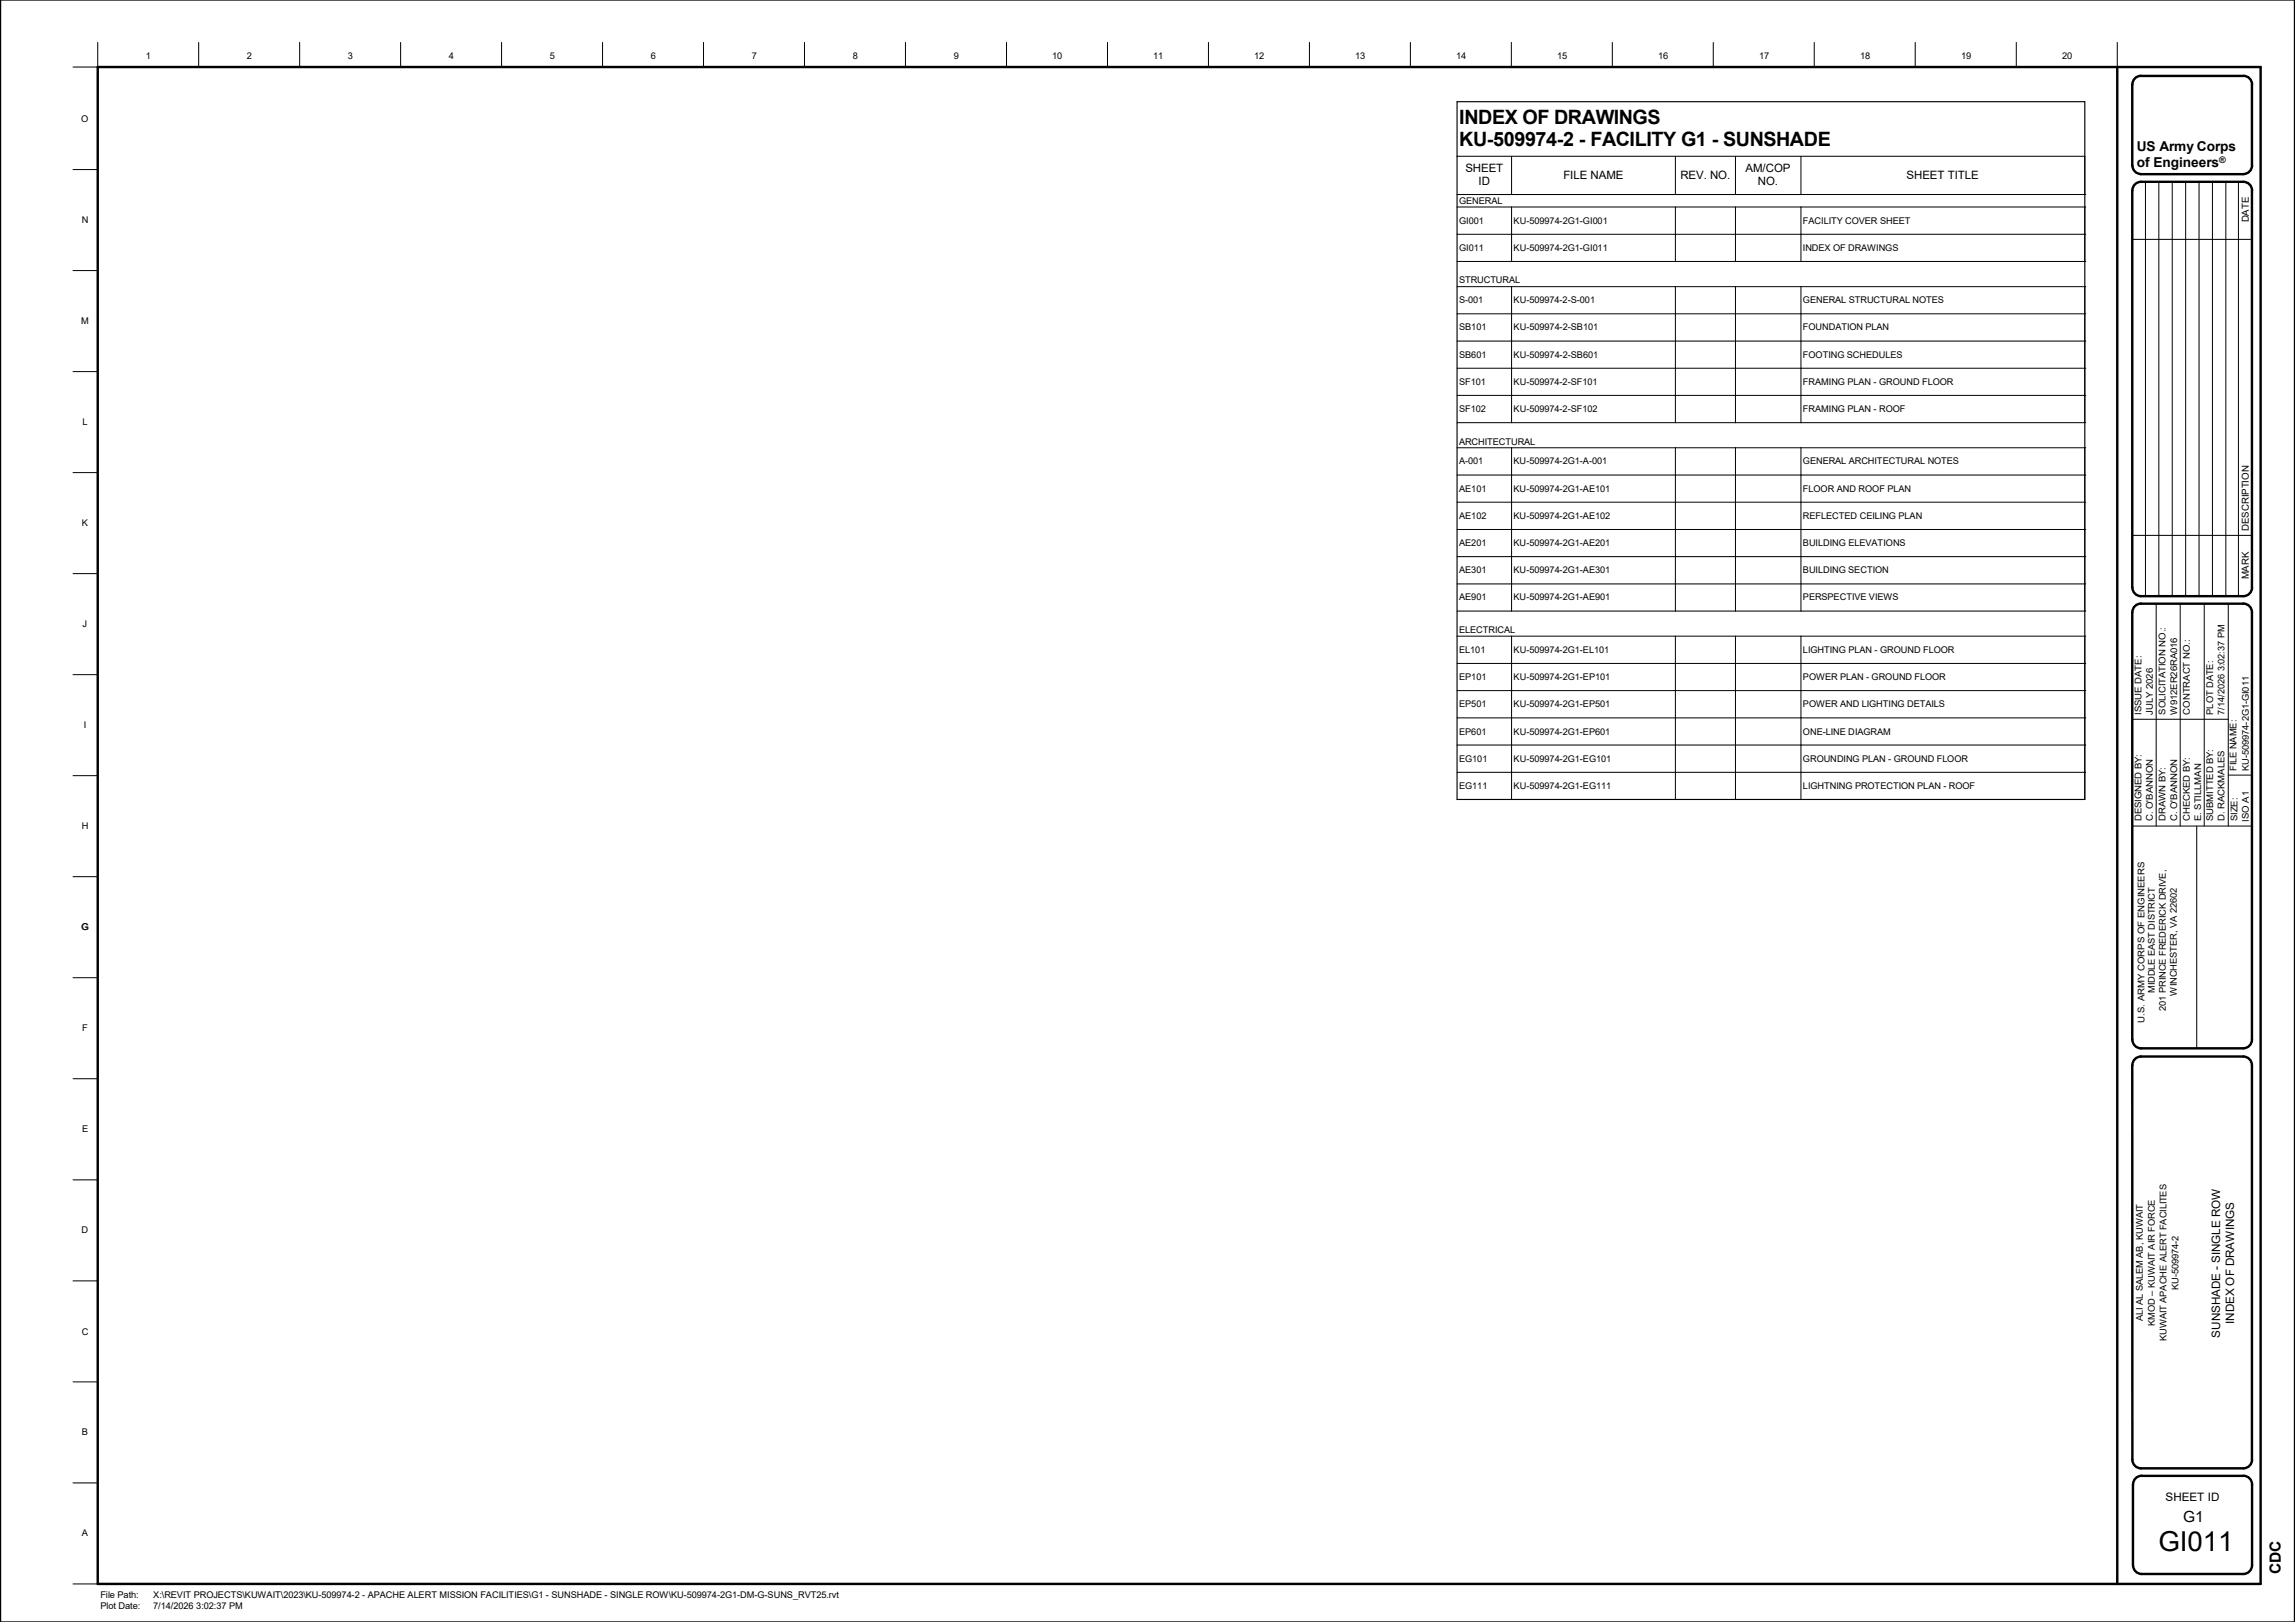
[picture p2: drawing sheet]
<svg xmlns="http://www.w3.org/2000/svg" width="841mm" height="594mm" viewBox="0 0 841 594" stroke-linecap="round" stroke-linejoin="round" font-family="sans-serif">
<defs><g id="words">
<text font-size="10.1" x="791" y="567.9">GI011</text>
<g font-size="7.2">
<text x="534.8" y="45.4">INDEX OF DRAWINGS</text>
<text x="534.8" y="53.5">KU-509974-2 - FACILITY G1 - SUNSHADE</text>
</g>
<g font-size="5.6">
<text x="800.1" y="557.4">G1</text>
<text x="835.9" y="576.7" transform="rotate(-90 835.9 576.7)">CDC</text>
</g>
<g font-size="5">
<text x="783.1" y="55.5">US Army Corps</text>
<text x="783.1" y="61.3">of Engineers</text>
</g>
<g font-size="4.3">
<text x="818.7" y="484.8" transform="rotate(-90 818.7 484.8)">INDEX OF DRAWINGS</text>
<text x="813.6" y="489.9" transform="rotate(-90 813.6 489.9)">SUNSHADE - SINGLE ROW</text>
<text x="793.6" y="549.7">SHEET ID</text>
</g>
<g font-size="4.2">
<text x="537" y="63.2">SHEET</text>
<text x="572.9" y="65.6">FILE NAME</text>
<text x="615.8" y="65.6">REV. NO.</text>
<text x="639.7" y="63.2">AM/COP</text>
<text x="698.7" y="65.6">SHEET TITLE</text>
<text x="541.8" y="67.9">ID</text>
<text x="644.2" y="67.9">NO.</text>
</g>
<g font-size="3.5">
<text x="824.1" y="81.4" transform="rotate(-90 824.1 81.4)">DATE</text>
<text x="824.1" y="194.4" transform="rotate(-90 824.1 194.4)">DESCRIPTION</text>
<text x="824.1" y="212.2" transform="rotate(-90 824.1 212.2)">MARK</text>
</g>
<g font-size="3.4">
<text x="53.5" y="21.5">1</text>
<text x="90.5" y="21.5">2</text>
<text x="127.5" y="21.5">3</text>
<text x="164.5" y="21.5">4</text>
<text x="201.5" y="21.5">5</text>
<text x="238.5" y="21.5">6</text>
<text x="275.5" y="21.5">7</text>
<text x="312.5" y="21.5">8</text>
<text x="349.5" y="21.5">9</text>
<text x="385.6" y="21.5">10</text>
<text x="422.6" y="21.5">11</text>
<text x="459.6" y="21.5">12</text>
<text x="496.6" y="21.5">13</text>
<text x="533.7" y="21.5">14</text>
<text x="570.7" y="21.5">15</text>
<text x="607.7" y="21.5">16</text>
<text x="644.7" y="21.5">17</text>
<text x="681.7" y="21.5">18</text>
<text x="718.7" y="21.5">19</text>
<text x="755.7" y="21.5">20</text>
<text x="29.8" y="44.6">O</text>
<text x="534.7" y="74.6">GENERAL</text>
<text x="29.9" y="81.6">N</text>
<text x="534.7" y="81.9">GI001</text>
<text x="554.7" y="81.9">KU-509974-2G1-GI001</text>
<text x="660.7" y="81.9">FACILITY COVER SHEET</text>
<text x="534.7" y="91.9">GI011</text>
<text x="554.7" y="91.9">KU-509974-2G1-GI011</text>
<text x="660.7" y="91.9">INDEX OF DRAWINGS</text>
<text x="534.7" y="103.8">STRUCTURAL</text>
<text x="534.7" y="111">S-001</text>
<text x="554.7" y="111">KU-509974-2-S-001</text>
<text x="660.7" y="111">GENERAL STRUCTURAL NOTES</text>
<text x="29.8" y="118.6">M</text>
<text x="534.7" y="121">SB101</text>
<text x="554.7" y="121">KU-509974-2-SB101</text>
<text x="660.7" y="121">FOUNDATION PLAN</text>
<text x="534.7" y="131">SB601</text>
<text x="554.7" y="131">KU-509974-2-SB601</text>
<text x="660.7" y="131">FOOTING SCHEDULES</text>
<text x="534.7" y="141">SF101</text>
<text x="554.7" y="141">KU-509974-2-SF101</text>
<text x="660.7" y="141">FRAMING PLAN - GROUND FLOOR</text>
<text x="30.2" y="155.6">L</text>
<text x="534.7" y="150.9">SF102</text>
<text x="554.7" y="150.9">KU-509974-2-SF102</text>
<text x="660.7" y="150.9">FRAMING PLAN - ROOF</text>
<text x="534.7" y="162.8">ARCHITECTURAL</text>
<text x="534.7" y="170.1">A-001</text>
<text x="554.7" y="170.1">KU-509974-2G1-A-001</text>
<text x="660.7" y="170.1">GENERAL ARCHITECTURAL NOTES</text>
<text x="534.7" y="180.1">AE101</text>
<text x="554.7" y="180.1">KU-509974-2G1-AE101</text>
<text x="660.7" y="180.1">FLOOR AND ROOF PLAN</text>
<text x="534.7" y="190">AE102</text>
<text x="554.7" y="190">KU-509974-2G1-AE102</text>
<text x="660.7" y="190">REFLECTED CEILING PLAN</text>
<text x="30" y="192.6">K</text>
<text x="534.7" y="200">AE201</text>
<text x="554.7" y="200">KU-509974-2G1-AE201</text>
<text x="660.7" y="200">BUILDING ELEVATIONS</text>
<text x="534.7" y="210">AE301</text>
<text x="554.7" y="210">KU-509974-2G1-AE301</text>
<text x="660.7" y="210">BUILDING SECTION</text>
<text x="534.7" y="219.9">AE901</text>
<text x="554.7" y="219.9">KU-509974-2G1-AE901</text>
<text x="660.7" y="219.9">PERSPECTIVE VIEWS</text>
<text x="30.3" y="229.6">J</text>
<text x="534.7" y="231.8">ELECTRICAL</text>
<text x="534.7" y="239.1">EL101</text>
<text x="554.7" y="239.1">KU-509974-2G1-EL101</text>
<text x="660.7" y="239.1">LIGHTING PLAN - GROUND FLOOR</text>
<text x="534.7" y="249.1">EP101</text>
<text x="554.7" y="249.1">KU-509974-2G1-EP101</text>
<text x="660.7" y="249.1">POWER PLAN - GROUND FLOOR</text>
<text x="534.7" y="259">EP501</text>
<text x="554.7" y="259">KU-509974-2G1-EP501</text>
<text x="660.7" y="259">POWER AND LIGHTING DETAILS</text>
<text x="784.8" y="261.7" transform="rotate(-90 784.8 261.7)">ISSUE DATE:</text>
<text x="788.9" y="261.7" transform="rotate(-90 788.9 261.7)">JULY 2026</text>
<text x="793.6" y="261.7" transform="rotate(-90 793.6 261.7)">SOLICITATION NO.:</text>
<text x="797.8" y="261.7" transform="rotate(-90 797.8 261.7)">W912ER26RA016</text>
<text x="802.4" y="261.7" transform="rotate(-90 802.4 261.7)">CONTRACT NO.:</text>
<text x="811.1" y="261.7" transform="rotate(-90 811.1 261.7)">PLOT DATE:</text>
<text x="815.2" y="261.7" transform="rotate(-90 815.2 261.7)">7/14/2026 3:02:37 PM</text>
<text x="30.7" y="266.6">I</text>
<text x="534.7" y="269">EP601</text>
<text x="554.7" y="269">KU-509974-2G1-EP601</text>
<text x="660.7" y="269">ONE-LINE DIAGRAM</text>
<text x="534.7" y="279">EG101</text>
<text x="554.7" y="279">KU-509974-2G1-EG101</text>
<text x="660.7" y="279">GROUNDING PLAN - GROUND FLOOR</text>
<text x="819.6" y="282.3" transform="rotate(-90 819.6 282.3)">FILE NAME:</text>
<text x="824.1" y="282.3" transform="rotate(-90 824.1 282.3)">KU-509974-2G1-GI011</text>
<text x="534.7" y="289">EG111</text>
<text x="554.7" y="289">KU-509974-2G1-EG111</text>
<text x="660.7" y="289">LIGHTNING PROTECTION PLAN - ROOF</text>
<text x="29.9" y="303.6">H</text>
<text x="784.8" y="300.8" transform="rotate(-90 784.8 300.8)">DESIGNED BY:</text>
<text x="788.9" y="300.8" transform="rotate(-90 788.9 300.8)">C. O'BANNON</text>
<text x="793.6" y="300.8" transform="rotate(-90 793.6 300.8)">DRAWN BY:</text>
<text x="797.8" y="300.8" transform="rotate(-90 797.8 300.8)">C. O'BANNON</text>
<text x="802.4" y="300.8" transform="rotate(-90 802.4 300.8)">CHECKED BY:</text>
<text x="806.6" y="300.8" transform="rotate(-90 806.6 300.8)">E. STILLMAN</text>
<text x="811.1" y="300.8" transform="rotate(-90 811.1 300.8)">SUBMITTED BY:</text>
<text x="815.2" y="300.8" transform="rotate(-90 815.2 300.8)">D. RACKMALES</text>
<text x="820" y="300.8" transform="rotate(-90 820 300.8)">SIZE:</text>
<text x="824.1" y="300.9" transform="rotate(-90 824.1 300.9)">ISO A1</text>
<text x="29.8" y="340.6">G</text>
<text x="789.7" y="363.8" transform="rotate(-90 789.7 363.8)">MIDDLE EAST DISTRICT</text>
<text x="797.7" y="364.6" transform="rotate(-90 797.7 364.6)">WINCHESTER, VA 22602</text>
<text x="793.7" y="370.2" transform="rotate(-90 793.7 370.2)">201 PRINCE FREDERICK DRIVE,</text>
<text x="30.1" y="377.6">F</text>
<text x="785.8" y="374.5" transform="rotate(-90 785.8 374.5)">U.S. ARMY CORPS OF ENGINEERS</text>
<text x="30.1" y="414.7">E</text>
<text x="29.9" y="451.7">D</text>
<text x="798.3" y="472.5" transform="rotate(-90 798.3 472.5)">KU-509974-2</text>
<text x="785.2" y="483.9" transform="rotate(-90 785.2 483.9)">ALI AL SALEM AB, KUWAIT</text>
<text x="789.7" y="485.6" transform="rotate(-90 789.7 485.6)">KMOD – KUWAIT AIR FORCE</text>
<text x="29.9" y="488.8">C</text>
<text x="794" y="491.3" transform="rotate(-90 794 491.3)">KUWAIT APACHE ALERT FACILITES</text>
<text x="30" y="525.7">B</text>
<text x="30" y="562.7">A</text>
<text x="36.8" y="585.4">File Path:</text>
<text x="56.1" y="585.4">X:\REVIT PROJECTS\KUWAIT\2023\KU-509974-2 - APACHE ALERT MISSION FACILITIES\G1 - SUNSHADE - SINGLE ROW\KU-509974-2G1-DM-G-SUNS_RVT25.rvt</text>
<text x="36.8" y="589.5">Plot Date:</text>
<text x="56.1" y="589.5">7/14/2026 3:02:37 PM</text>
</g>
<text font-size="3.3" x="813.3" y="59.8">®</text>
</g></defs>
<g fill="none" stroke="#000" stroke-width=".37">
<path d="M35.8 15.5v9.1h-9M72.8 15.5v9.1M109.8 15.5v9.1M146.8 15.5v9.1M183.8 15.5v9.1M220.8 15.5v9.1M257.8 15.5v9.1M294.8 15.5v9.1M331.8 15.5v9.1M368.9 15.5v9.1M405.8 15.5v9.1M442.8 15.5v9.1"/>
<path d="M479.8 15.5v9.1M516.8 15.5v9.1M553.8 15.5v9.1M590.8 15.5v9.1M627.8 15.5v9.1M664.8 15.5v9.1M701.8 15.5v9.1M738.9 15.5v9.1M775.9 15.5v9.1M534 57.2h230v14M553.9 57.2v14M614 57.2v14"/>
<path d="M636 57.2v14M660 57.2v14M26.8 62.1h9M553.9 75.8v20M614 75.8v20M636 75.8v20M660 75.8v20M764 75.8h.1M764 71.2h.1M764 75.8h-230M764 71.2h-230M764 75.8v20"/>
<path d="M786.2 66.6v151.8M791.1 66.6v151.8M796 66.6v151.8M800.9 66.6v151.8M805.9 66.6v151.8M810.8 66.6v151.8M815.7 66.6v151.8M820.3 66.6v151.8M26.8 99.1h9M764 95.8h.1M764 85.8h.1M764 95.8h-230"/>
<path d="M764 85.8h-230M781.4 87.7h43.8M553.9 105v49.8M614 105v49.8M636 105v49.8M660 105v49.8M764 114.9h.1M764 105h.1M764 114.9h-230M764 105h-230M764 105v49.8M26.8 136.1h9"/>
<path d="M764 134.9h.1M764 124.9h.1M764 134.9h-230M764 124.9h-230M764 154.8h.1M764 144.8h.1M764 154.8h-230M764 144.8h-230M26.8 173.1h9M553.9 164v59.8M614 164v59.8M636 164v59.8"/>
<path d="M660 164v59.8M764 174h.1M764 164h.1M764 174h-230M764 164h-230M764 164v59.8M764 193.9h.1M764 183.9h.1M764 193.9h-230M764 183.9h-230M781.4 196.1h43.8M26.8 210.1h9"/>
<path d="M764 213.9h.1M764 203.9h.1M764 213.9h-230M764 203.9h-230M553.9 233v59.8M614 233v59.8M636 233v59.8M660 233v59.8M764 233h.1M764 223.8h.1M764 233h-230M764 223.8h-230"/>
<path d="M764 233v59.8M790.2 221.1v81.5M799 221.1v81.5M807.8 221.1v81.5M816.6 221.1v81.5M26.8 247.1h9M764 252.9h.1M764 243h.1M764 252.9h-230M764 243h-230M764 272.9h.1M764 262.9h.1"/>
<path d="M764 272.9h-230M764 262.9h-230M781.4 263.4h35.2M26.8 284.1h9M764 282.9h.1M764 282.9h-230M816.6 283.9h8.6M781.4 302.6h43.8M805 302.6v81.4M26.8 321.1h9M26.8 358.1h9M26.8 395.1h9"/>
<path d="M26.8 432.1h9M26.8 469.1h9M26.8 506.1h9M26.8 543.1h9M26.8 580.1h9"/>
</g>
<g fill="none" stroke="#000" stroke-width=".89">
<path d="M0 0v594.1M841 0v594.1M35.8 24.6h792.6v555.5h-792.6zM775.9 24.6v555.5M781.4 31v29.6M784.6 27.8h37.5M784.6 27.8a3.1 3.1 0 0 0-3.2 3.1M822.1 27.8a3.2 3.2 0 0 1 3.2 3.1l-.1 29.7M781.4 69.8v145.4M781.4 60.6a3.2 3.2 0 0 0 3.2 3.2h37.5M822.1 66.6h-37.5a3.1 3.1 0 0 0-3.2 3.2M822.1 66.6a3.2 3.2 0 0 1 3.2 3.2"/>
<path d="M825.2 69.8l.1 145.4a3.2 3.2 0 0 1-3.2 3.2M825.3 60.6a3.2 3.2 0 0 1-3.2 3.2M781.4 215.2a3.2 3.2 0 0 0 3.2 3.2h37.5M781.4 224.3v156.5M781.4 224.2a3.1 3.1 0 0 1 3.2-3.1h37.5a3.2 3.2 0 0 1 3.1 3.2v156.5a3.2 3.2 0 0 1-3.1 3.2h-37.5a3.2 3.2 0 0 1-3.2-3.2M781.4 390.1v144.5a3.2 3.2 0 0 0 3.2 3.2h37.5M781.4 390.1a3.1 3.1 0 0 1 3.2-3.1h37.5a3.2 3.2 0 0 1 3.1 3.1l.1 144.5a3.2 3.2 0 0 1-3.2 3.2M784.8 540.6l37.3-.1a3.2 3.2 0 0 1 3.2 3.2v29.6a3.2 3.2 0 0 1-3.2 3.2h-37.3M784.9 540.5a3.2 3.2 0 0 0-3.3 3.2l.1 29.6a3.2 3.2 0 0 0 3.2 3.2"/>
</g>
<path d="M534 37.3h230v255.5h-230z" fill="none" stroke="#000" stroke-width=".42"/>
<use href="#words"/>
</svg>
